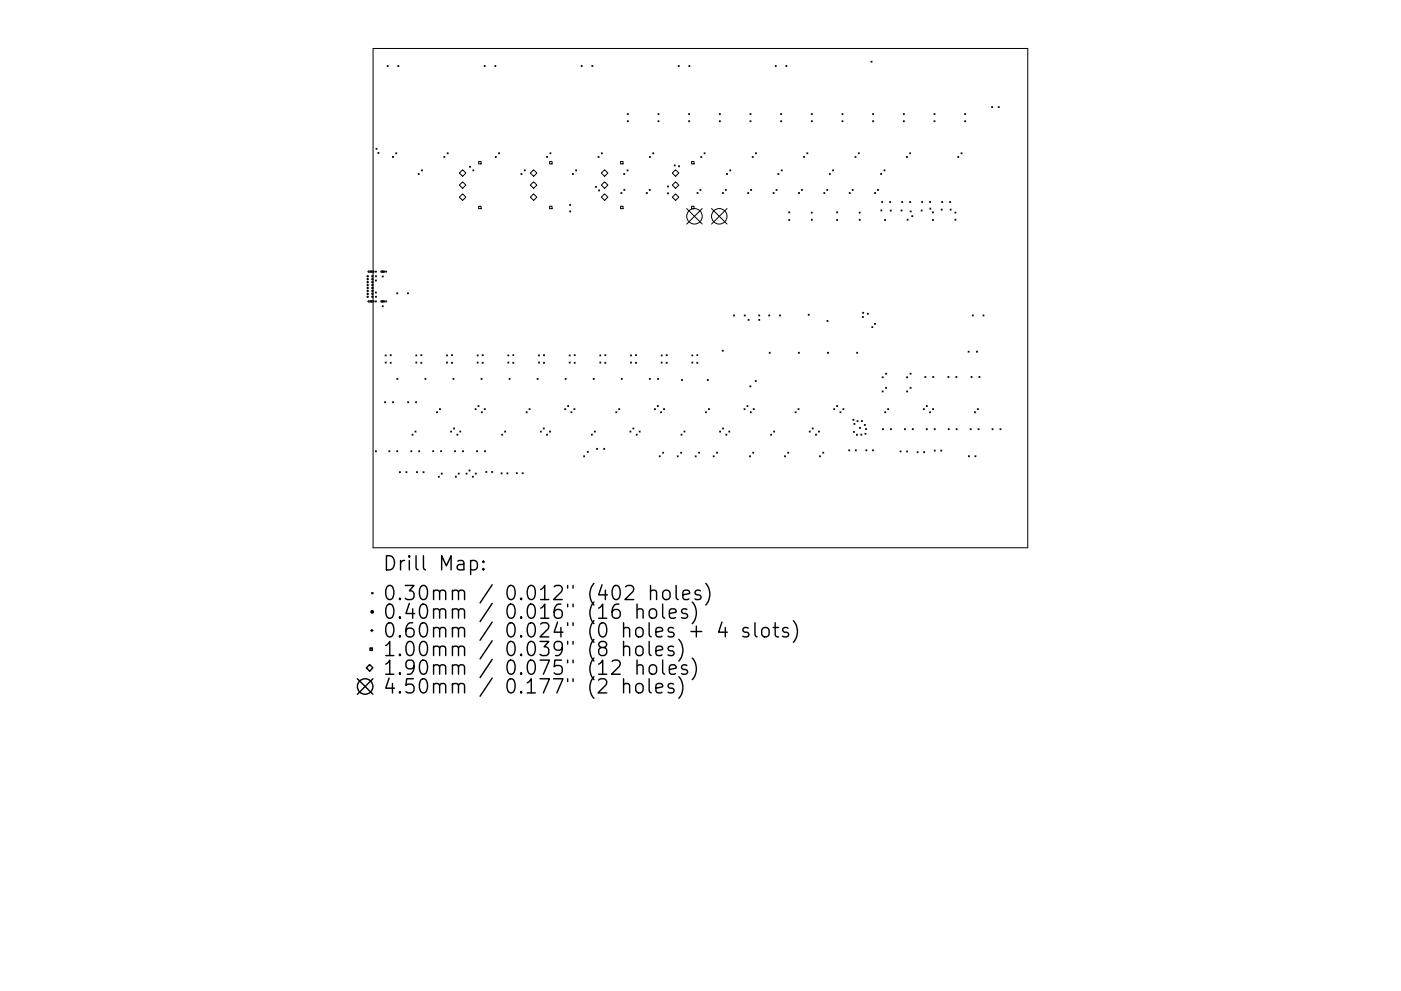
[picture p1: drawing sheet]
<svg xmlns="http://www.w3.org/2000/svg" width="297mm" height="210mm" viewBox="0 0 297 210" stroke-linecap="round" stroke-linejoin="round" font-family="sans-serif">
<defs><g id="words">
<g font-size="4.2">
<text x="81.1" y="121.1">Drill Map:</text>
<text x="81.1" y="127.4">0.30mm / 0.012&quot; (402 holes)</text>
<text x="81.1" y="131.3">0.40mm / 0.016&quot; (16 holes)</text>
<text x="81.1" y="135.3">0.60mm / 0.024&quot; (0 holes + 4 slots)</text>
<text x="81.1" y="139.2">1.00mm / 0.039&quot; (8 holes)</text>
<text x="81.1" y="143.2">1.90mm / 0.075&quot; (12 holes)</text>
<text x="81.1" y="147.2">4.50mm / 0.177&quot; (2 holes)</text>
</g>
</g></defs>
<g fill="none" stroke="#000" stroke-width=".21">
<path d="M79.1 10.3h138.8v105.9h-138.8zM82.1 13.9l.2 .2M82.3 13.9l-.2 .2M84.3 13.9l.3 .2M84.6 13.9l-.3 .2M102.7 13.9l.2 .2M102.9 13.9l-.2 .2M104.9 13.9l.2 .2M105.1 13.9l-.2 .2M123.2 13.9l.2 .2M123.4 13.9l-.2 .2M125.5 13.9l.2 .2"/>
<path d="M125.7 13.9l-.2 .2M143.8 13.9l.2 .2M144 13.9l-.2 .2M146.1 13.9l.2 .2M146.3 13.9l-.2 .2M164.4 13.9l.2 .2M164.6 13.9l-.2 .2M166.6 13.9l.2 .2M166.8 13.9l-.2 .2M184.7 13l.2 .2M184.9 13l-.2 .2M79.7 31.5l.2 .2"/>
<path d="M79.9 31.5l-.2 .2M80.1 32.3l.2 .2M80.3 32.3l-.2 .2M83.2 33.2l.2 .2M83.4 33.2l-.2 .2M83.9 32.4l.2 .2M84.1 32.4l-.2 .2M88.7 36.8l.2 .2M88.9 36.8l-.2 .2M89.4 36l.2 .3M89.6 36l-.2 .3M94.1 33.2l.2 .2"/>
<path d="M94.3 33.2l-.2 .2M94.8 32.4l.2 .2M95 32.4l-.2 .2M98.1 36l.7 .7-.7 .7-.7-.7zM98.1 38.6l.7 .7-.7 .7-.7-.7zM99.6 35.3l.2 .2M99.8 35.3l-.2 .2M100.2 36l.3 .3M100.5 36l-.3 .3M101.5 34.3h.5v.5h-.5zM105 33.2l.2 .2M105.2 33.2l-.2 .2"/>
<path d="M105.7 32.4l.2 .2M105.9 32.4l-.2 .2M110.4 36.8l.3 .2M110.7 36.8l-.3 .2M111.1 36l.3 .3M111.4 36l-.3 .3M113.1 36l.7 .7-.7 .7-.7-.7zM113.1 38.6l.7 .7-.7 .7-.7-.7zM115.9 33.2l.2 .2M116.1 33.2l-.2 .2M116.5 34.3h.5v.5h-.5zM116.6 32.4l.2 .2"/>
<path d="M116.8 32.4l-.2 .2M121.3 36.8l.3 .2M121.6 36.8l-.3 .2M122 36l.3 .3M122.3 36l-.3 .3M126.3 39.5l.2 .2M126.5 39.5l-.2 .2M126.8 33.2l.2 .2M127 33.2l-.2 .2M127.5 32.4l.2 .2M127.7 32.4l-.2 .2M128.2 36l.7 .7-.7 .7-.7-.7z"/>
<path d="M128.2 38.6l.7 .7-.7 .7-.7-.7zM131.6 34.3h.5v.5h-.5zM132.2 36.8l.3 .2M132.5 36.8l-.3 .2M132.9 36l.3 .3M133 24.1l.2 .2M133 25.6l.2 .2M133.2 36l-.3 .3M133.2 24.1l-.2 .2M133.2 25.6l-.2 .2M137.7 33.2l.2 .2M137.9 33.2l-.2 .2"/>
<path d="M138.4 32.4l.2 .2M138.6 32.4l-.2 .2M139.5 24.1l.2 .2M139.5 25.6l.2 .2M139.7 24.1l-.2 .2M139.7 25.6l-.2 .2M141.5 39.5l.2 .2M141.7 39.5l-.2 .2M142.5 39.3l.7-.7 .7 .7-.7 .7zM143 35l.2 .2M143.2 35l-.2 .2M143.2 36l.7 .7-.7 .7-.7-.7z"/>
<path d="M143.9 35.2l.2 .2M144.1 35.2l-.2 .2M146 24.1l.2 .2M146 25.6l.2 .2M146.2 25.6l-.2 .2M146.2 24.1l-.2 .2M146.6 34.3h.5v.5h-.5zM148.6 33.2l.2 .2M148.8 33.2l-.2 .2M149.3 32.4l.2 .2M149.5 32.4l-.2 .2M152.5 24.1l.2 .2"/>
<path d="M152.5 25.6l.2 .2M152.7 25.6l-.2 .2M152.7 24.1l-.2 .2M154 36.8l.3 .2M154.3 36.8l-.3 .2M154.7 36l.2 .3M154.9 36l-.2 .3M159 24.1l.2 .2M159 25.6l.2 .2M159.2 24.1l-.2 .2M159.2 25.6l-.2 .2M159.5 33.2l.2 .2"/>
<path d="M159.7 33.2l-.2 .2M160.2 32.4l.2 .2M160.4 32.4l-.2 .2M164.9 36.8l.2 .2M165.1 36.8l-.2 .2M165.5 24.1l.2 .2M165.5 25.6l.2 .2M165.6 36l.2 .3M165.7 24.1l-.2 .2M165.7 25.6l-.2 .2M165.8 36l-.2 .3M170.4 33.2l.2 .2"/>
<path d="M170.6 33.2l-.2 .2M171.1 32.4l.2 .2M171.3 32.4l-.2 .2M172 24.1l.2 .2M172 25.6l.2 .2M172.2 24.1l-.2 .2M172.2 25.6l-.2 .2M175.8 36.8l.2 .2M176 36.8l-.2 .2M176.5 36l.2 .3M176.7 36l-.2 .3M178.5 24.1l.2 .2"/>
<path d="M178.5 25.6l.2 .2M178.7 24.1l-.2 .2M178.7 25.6l-.2 .2M181.3 33.2l.2 .2M181.5 33.2l-.2 .2M182 32.4l.2 .2M182.2 32.4l-.2 .2M185 24.1l.2 .2M185 25.6l.2 .2M185.2 24.1l-.2 .2M185.2 25.6l-.2 .2M186.7 36.8l.2 .2"/>
<path d="M186.9 36.8l-.2 .2M187.4 36l.2 .3M187.6 36l-.2 .3M191.5 24.1l.2 .2M191.5 25.6l.2 .2M191.7 24.1l-.2 .2M191.7 25.6l-.2 .2M192.2 33.2l.2 .2M192.4 33.2l-.2 .2M192.9 32.4l.2 .2M193.1 32.4l-.2 .2M198 24.1l.2 .2"/>
<path d="M198 25.6l.2 .2M198.2 24.1l-.2 .2M198.2 25.6l-.2 .2M203.1 33.2l.2 .2M203.3 33.2l-.2 .2M203.8 32.4l.2 .2M204 32.4l-.2 .2M204.5 24.1l.2 .2M204.5 25.6l.2 .2M204.7 24.1l-.2 .2M204.7 25.6l-.2 .2M210.2 22.6l.3 .2"/>
<path d="M210.5 22.6l-.3 .2M211.6 22.6l.2 .2M211.8 22.6l-.2 .2M78 57.5h1.2l.1 .1-1.2 .1zM78.5 57.6h.4M78.7 57.4v.4M79.6 59.4l.2 .2M79.6 57.5l.2 .2M79.6 58.5l.2 .2M79.8 59.4l-.2 .2M79.8 57.5l-.2 .2M79.8 58.5l-.2 .2"/>
<path d="M80.8 57.5h.6l.2 .1-.8 .1zM80.9 57.6h.5M81 58.5l.3 .3M81.1 57.4v.4M81.3 58.5l-.3 .3M81.8 57.5l.2 .2M82 57.5l-.2 .2M97.4 41.8l.7-.7 .7 .7-.7 .7zM101.5 43.8h.5v.5h-.5zM112.4 41.8l.7-.7 .7 .7-.7 .7zM116.5 43.8h.5v.5h-.5zM120.8 43.4l.2 .2"/>
<path d="M120.8 44.7l.2 .3M121 43.4l-.2 .2M121 44.7l-.2 .3M126.9 40.3l.2 .2M127.1 40.3l-.2 .2M127.5 41.8l.7-.7 .7 .7-.7 .7zM131.6 43.8h.5v.5h-.5zM131.6 40.8l.3 .3M131.9 40.8l-.3 .3M132.3 40.2l.2 .2M132.5 40.2l-.2 .2M137 40.8l.2 .3"/>
<path d="M137.2 40.8l-.2 .3M137.6 40.2l.3 .2M137.9 40.2l-.3 .2M141.5 40.9l.2 .2M141.7 40.9l-.2 .2M142.5 41.8l.7-.7 .7 .7-.7 .7zM145.6 44.3l3.3 3.2M146.6 43.8h.5v.5h-.5zM147.8 40.8l.2 .3M148 40.8l-.2 .3M148.4 40.2l.2 .2M148.6 40.2l-.2 .2"/>
<path d="M148.9 44.3l-3.3 3.2M150.9 44.3l3.2 3.2M153.2 40.8l.2 .3M153.4 40.8l-.2 .3M153.8 40.2l.2 .2M154 40.2l-.2 .2M154.1 44.3l-3.2 3.2M158.5 40.8l.3 .3M158.8 40.8l-.3 .3M159.2 40.2l.2 .2M159.4 40.2l-.2 .2M163.9 40.8l.2 .3"/>
<path d="M164.1 40.8l-.2 .3M164.5 40.2l.3 .2M164.8 40.2l-.3 .2M167.2 44.9l.3 .3M167.2 46.6l.3 .2M167.5 44.9l-.3 .3M167.5 46.6l-.3 .2M169.3 40.8l.2 .3M169.5 40.8l-.2 .3M169.9 40.2l.2 .2M170.1 40.2l-.2 .2M172 45l.2 .2"/>
<path d="M172 46.5l.2 .2M172.2 45l-.2 .2M172.2 46.5l-.2 .2M174.7 40.8l.2 .3M174.9 40.8l-.2 .3M175.3 40.2l.2 .2M175.5 40.2l-.2 .2M177.4 44.9l.2 .3M177.4 46.6l.2 .2M177.6 44.9l-.2 .3M177.6 46.6l-.2 .2M180 40.8l.3 .3"/>
<path d="M180.3 40.8l-.3 .3M180.7 40.2l.2 .2M180.9 40.2l-.2 .2M182.2 45l.2 .2M182.2 46.5l.2 .2M182.4 45l-.2 .2M182.4 46.5l-.2 .2M185.4 40.8l.2 .3M185.6 40.8l-.2 .3M186 40.2l.3 .2M186.3 40.2l-.3 .2M186.8 44.5l.2 .3"/>
<path d="M186.9 42.8l.3 .2M187 44.5l-.2 .3M187.2 42.8l-.3 .2M187.5 46.6l.3 .2M187.8 46.6l-.3 .2M188.6 42.8l.2 .2M188.7 44.6l.3 .2M188.8 42.8l-.2 .2M189 44.6l-.3 .2M191 44.5l.2 .3M191.2 42.8l.2 .2M191.2 44.5l-.2 .3"/>
<path d="M191.4 42.8l-.2 .2M192.3 46.5l.2 .2M192.5 46.5l-.2 .2M192.9 42.8l.2 .2M193 44.7l.2 .3M193.1 42.8l-.2 .2M193.2 44.7l-.2 .3M193.3 45.8l.2 .2M193.5 45.8l-.2 .2M195.3 44.6l.2 .2M195.4 42.8l.2 .2M195.5 44.6l-.2 .2"/>
<path d="M195.6 42.8l-.2 .2M197.1 42.8l.2 .2M197.2 44.2l.2 .2M197.3 42.8l-.2 .2M197.4 44.2l-.2 .2M197.7 44.9l.2 .3M197.7 46.6l.2 .2M197.9 44.9l-.2 .3M197.9 46.6l-.2 .2M199.5 44.4l.3 .2M199.7 42.8l.2 .2M199.8 44.4l-.3 .2"/>
<path d="M199.9 42.8l-.2 .2M201.3 42.8l.3 .2M201.4 44.4l.3 .2M201.6 42.8l-.3 .2M201.7 44.4l-.3 .2M202.5 45l.2 .2M202.5 46.5l.2 .2M202.7 45l-.2 .2M202.7 46.5l-.2 .2M78 63.9l1.2-.1 .1 .2-1.2 .1zM78.5 63.9h.4M78.7 63.7v.5"/>
<path d="M79.6 62l.2 .2M79.6 63.8l.2 .3M79.6 62.9l.2 .2M79.8 62l-.2 .2M79.8 63.8l-.2 .3M79.8 62.9l-.2 .2M80.8 63.9l.7-.1 .1 .2-.8 .1zM80.9 63.9h.5M81 64.9l.3 .2M81.1 63.7v.5M81.3 64.9l-.3 .2M81.7 75.3l.2 .2"/>
<path d="M81.7 76.8l.2 .2M81.8 63.8l.2 .3M81.9 75.3l-.2 .2M81.9 76.8l-.2 .2M82 63.8l-.2 .3M82.7 75.3l.2 .2M82.7 76.9l.2 .2M82.9 75.3l-.2 .2M82.9 76.9l-.2 .2M84.1 62.1l.2 .2M84.3 62.1l-.2 .2M86.4 62.1l.2 .2"/>
<path d="M86.6 62.1l-.2 .2M88.2 75.3l.2 .2M88.2 76.8l.2 .2M88.4 75.3l-.2 .2M88.4 76.8l-.2 .2M89.2 75.3l.2 .2M89.2 76.9l.2 .2M89.4 75.3l-.2 .2M89.4 76.9l-.2 .2M94.7 75.3l.2 .2M94.7 76.8l.2 .2M94.9 75.3l-.2 .2"/>
<path d="M94.9 76.8l-.2 .2M95.7 75.3l.2 .2M95.7 76.9l.2 .2M95.9 75.3l-.2 .2M95.9 76.9l-.2 .2M101.2 75.3l.2 .2M101.2 76.8l.2 .2M101.4 75.3l-.2 .2M101.4 76.8l-.2 .2M102.2 75.3l.2 .2M102.2 76.9l.2 .2M102.4 75.3l-.2 .2"/>
<path d="M102.4 76.9l-.2 .2M107.7 75.3l.2 .2M107.7 76.8l.2 .2M107.9 75.3l-.2 .2M107.9 76.8l-.2 .2M108.7 75.3l.2 .2M108.7 76.9l.2 .2M108.9 75.3l-.2 .2M108.9 76.9l-.2 .2M114.2 75.3l.2 .2M114.2 76.8l.2 .2M114.4 75.3l-.2 .2"/>
<path d="M114.4 76.8l-.2 .2M115.2 75.3l.2 .2M115.2 76.9l.2 .2M115.4 75.3l-.2 .2M115.4 76.9l-.2 .2M120.7 75.3l.2 .2M120.7 76.8l.2 .2M120.9 76.8l-.2 .2M120.9 75.3l-.2 .2M121.7 75.3l.3 .2M121.7 76.9l.3 .2M122 75.3l-.3 .2"/>
<path d="M122 76.9l-.3 .2M127.2 75.3l.2 .2M127.2 76.8l.2 .2M127.4 75.3l-.2 .2M127.4 76.8l-.2 .2M128.2 75.3l.3 .2M128.2 76.9l.3 .2M128.5 75.3l-.3 .2M128.5 76.9l-.3 .2M133.7 75.3l.2 .2M133.7 76.8l.2 .2M133.9 75.3l-.2 .2"/>
<path d="M133.9 76.8l-.2 .2M134.7 75.3l.3 .2M134.7 76.9l.3 .2M135 75.3l-.3 .2M135 76.9l-.3 .2M140.2 75.3l.2 .2M140.2 76.8l.2 .2M140.4 75.3l-.2 .2M140.4 76.8l-.2 .2M141.2 76.9l.3 .2M141.2 75.3l.3 .2M141.5 75.3l-.3 .2"/>
<path d="M141.5 76.9l-.3 .2M146.7 75.3l.2 .2M146.7 76.8l.2 .2M146.9 75.3l-.2 .2M146.9 76.8l-.2 .2M147.7 75.3l.3 .2M147.7 76.9l.3 .2M148 75.3l-.3 .2M148 76.9l-.3 .2M153.1 74.3l.2 .2M153.3 74.3l-.2 .2M155.5 66.8l.2 .2"/>
<path d="M155.7 66.8l-.2 .2M157.8 66.8l.2 .2M158 66.8l-.2 .2M158.6 67.8l.2 .2M158.8 67.8l-.2 .2M160.9 66.8l.2 .2M160.9 67.8l.2 .2M161.1 66.8l-.2 .2M161.1 67.8l-.2 .2M163 66.8l.2 .2M163.1 74.7l.2 .3M163.2 66.8l-.2 .2"/>
<path d="M163.3 74.7l-.2 .3M165.3 66.8l.2 .2M165.5 66.8l-.2 .2M169.3 74.7l.2 .3M169.5 74.7l-.2 .3M171.4 66.7l.2 .2M171.6 66.7l-.2 .2M175.3 68l.3 .2M175.4 74.7l.3 .3M175.6 68l-.3 .2M175.7 74.7l-.3 .3M181.6 74.7l.2 .3"/>
<path d="M181.8 74.7l-.2 .3M182.8 67.1l.2 .3M182.9 66.3l.2 .2M183 67.1l-.2 .3M183.1 66.3l-.2 .2M183.9 66.5l.2 .2M184.1 66.5l-.2 .2M184.8 69.3l.3 .2M185.1 69.3l-.3 .2M185.4 68.6l.2 .2M185.6 68.6l-.2 .2M187 79.9l.2 .3"/>
<path d="M187.2 79.9l-.2 .3M187.8 79.2l.2 .2M188 79.2l-.2 .2M192.2 79.9l.2 .3M192.4 79.9l-.2 .3M192.9 79.2l.3 .2M193.2 79.2l-.3 .2M196.1 79.9l.2 .2M196.3 79.9l-.2 .2M197.8 79.9l.2 .2M198 79.9l-.2 .2M201 79.9l.2 .2"/>
<path d="M201.2 79.9l-.2 .2M202.7 79.9l.2 .2M202.9 79.9l-.2 .2M205.3 74.5l.2 .2M205.5 74.5l-.2 .2M205.9 79.9l.2 .2M206.1 79.9l-.2 .2M206.1 66.8l.3 .2M206.4 66.8l-.3 .2M207 74.5l.2 .2M207.2 74.5l-.2 .2M207.6 79.9l.2 .2"/>
<path d="M207.8 79.9l-.2 .2M208.4 66.8l.2 .2M208.6 66.8l-.2 .2M79.6 95.6l.2 .3M79.8 95.6l-.2 .3M81.5 85.2l.3 .3M81.8 85.2l-.3 .3M82.4 95.6l.3 .3M82.7 95.6l-.3 .3M83.2 85.2l.2 .3M83.4 85.2l-.2 .3M84.1 95.6l.2 .3"/>
<path d="M84.1 80.3l.3 .2M84.3 95.6l-.2 .3M84.4 80.3l-.3 .2M86.4 85.2l.3 .3M86.7 85.2l-.3 .3M87.1 95.6l.2 .3M87.3 95.6l-.2 .3M87.4 92.1l.2 .2M87.6 92.1l-.2 .2M88 91.5l.2 .2M88.1 85.2l.2 .3M88.2 91.5l-.2 .2"/>
<path d="M88.3 85.2l-.2 .3M88.8 95.6l.2 .3M89 95.6l-.2 .3M90.1 80.3l.2 .2M90.3 80.3l-.2 .2M91.7 95.6l.3 .3M92 95.6l-.3 .3M92.5 87.4l.3 .2M92.8 87.4l-.3 .2M93.2 86.7l.2 .2M93.4 86.7l-.2 .2M93.4 95.6l.2 .3"/>
<path d="M93.6 95.6l-.2 .3M95.5 91.5l.3 .2M95.8 91.5l-.3 .2M96 80.3l.3 .2M96.2 90.8l.2 .2M96.3 80.3l-.3 .2M96.4 90.8l-.2 .2M96.4 95.6l.2 .3M96.6 95.6l-.2 .3M96.9 92.1l.2 .2M97.1 92.1l-.2 .2M97.5 91.5l.2 .2"/>
<path d="M97.7 91.5l-.2 .2M98.1 95.6l.2 .3M98.3 95.6l-.2 .3M99.4 99.7l.3 .2M99.7 99.7l-.3 .2M100.7 86.7l.2 .2M100.9 86.7l-.2 .2M101 95.6l.3 .3M101.3 95.6l-.3 .3M101.3 86l.3 .3M101.6 86l-.3 .3M102 80.3l.2 .2"/>
<path d="M102 87.4l.3 .2M102.2 80.3l-.2 .2M102.3 87.4l-.3 .2M102.7 86.7l.2 .2M102.7 95.6l.2 .3M102.9 86.7l-.2 .2M102.9 95.6l-.2 .3M106.4 92.1l.2 .2M106.6 92.1l-.2 .2M107 91.5l.2 .2M107.2 91.5l-.2 .2M107.9 80.3l.3 .2"/>
<path d="M108.2 80.3l-.3 .2M111.6 87.4l.2 .2M111.8 87.4l-.2 .2M112.2 86.7l.2 .2M112.4 86.7l-.2 .2M113.9 80.3l.2 .2M114.1 80.3l-.2 .2M114.6 91.5l.2 .2M114.8 91.5l-.2 .2M115.2 90.8l.2 .2M115.4 90.8l-.2 .2M115.9 92.1l.2 .2"/>
<path d="M116.1 92.1l-.2 .2M116.5 91.5l.2 .2M116.7 91.5l-.2 .2M119.7 86.7l.3 .2M119.8 80.3l.2 .2M120 86.7l-.3 .2M120 80.3l-.2 .2M120.4 86l.2 .3M120.6 86l-.2 .3M121.1 87.4l.2 .2M121.3 87.4l-.2 .2M121.7 86.7l.2 .2"/>
<path d="M121.9 86.7l-.2 .2M123.7 96.7l.3 .2M124 96.7l-.3 .2M124.5 95.8l.2 .2M124.7 95.8l-.2 .2M125.4 92.1l.2 .2M125.6 92.1l-.2 .2M125.8 80.3l.2 .2M126 80.3l-.2 .2M126 91.5l.2 .2M126.2 91.5l-.2 .2M126.5 95.1l.2 .2"/>
<path d="M126.7 95.1l-.2 .2M128 95.1l.2 .2M128.2 95.1l-.2 .2M130.6 87.4l.2 .2M130.8 87.4l-.2 .2M131.2 86.7l.2 .2M131.4 86.7l-.2 .2M131.7 80.3l.2 .2M131.9 80.3l-.2 .2M133.6 91.5l.2 .2M133.8 91.5l-.2 .2M134.2 90.8l.2 .2"/>
<path d="M134.4 90.8l-.2 .2M134.9 92.1l.2 .2M135.1 92.1l-.2 .2M135.5 91.5l.2 .2M135.7 91.5l-.2 .2M137.7 80.3l.2 .2M137.9 80.3l-.2 .2M138.7 86.7l.3 .2M139 86.7l-.3 .2M139.4 86l.2 .3M139.4 80.3l.2 .2M139.6 86l-.2 .3"/>
<path d="M139.6 80.3l-.2 .2M139.8 96.7l.2 .2M140 96.7l-.2 .2M140.1 87.4l.2 .2M140.3 87.4l-.2 .2M140.5 95.9l.2 .3M140.7 86.7l.2 .2M140.7 95.9l-.2 .3M140.9 86.7l-.2 .2M143.6 96.7l.2 .2M143.8 96.7l-.2 .2M144.3 95.9l.2 .3"/>
<path d="M144.4 92.1l.2 .2M144.5 80.5l.2 .2M144.5 95.9l-.2 .3M144.6 92.1l-.2 .2M144.7 80.5l-.2 .2M145 91.5l.2 .2M145.2 91.5l-.2 .2M147.4 96.7l.2 .2M147.6 96.7l-.2 .2M148.1 95.9l.2 .3M148.3 95.9l-.2 .3M149.6 87.4l.2 .2"/>
<path d="M149.8 87.4l-.2 .2M150 80.5l.2 .2M150.2 80.5l-.2 .2M150.2 86.7l.2 .2M150.4 86.7l-.2 .2M151.2 96.7l.2 .2M151.4 96.7l-.2 .2M151.9 95.9l.3 .3M152.2 95.9l-.3 .3M152.6 91.5l.2 .2M152.8 91.5l-.2 .2M153.2 90.8l.2 .2"/>
<path d="M153.4 90.8l-.2 .2M153.9 92.1l.2 .2M154.1 92.1l-.2 .2M154.5 91.5l.2 .2M154.7 91.5l-.2 .2M157.7 86.7l.3 .2M158 86.7l-.3 .2M158.4 86l.2 .3M158.6 86l-.2 .3M158.9 96.7l.2 .2M159 81.9l.2 .2M159.1 87.4l.2 .2"/>
<path d="M159.1 96.7l-.2 .2M159.2 81.9l-.2 .2M159.3 87.4l-.2 .2M159.6 95.9l.2 .3M159.7 86.7l.2 .2M159.8 95.9l-.2 .3M159.9 86.7l-.2 .2M160.1 80.7l.2 .2M160.3 80.7l-.2 .2M163.4 92.1l.2 .2M163.6 92.1l-.2 .2M164 91.5l.2 .2"/>
<path d="M164.2 91.5l-.2 .2M166.3 96.7l.2 .2M166.5 96.7l-.2 .2M167 95.9l.2 .3M167.2 95.9l-.2 .3M168.6 87.4l.2 .2M168.8 87.4l-.2 .2M169.2 86.7l.2 .2M169.4 86.7l-.2 .2M171.6 91.5l.2 .2M171.8 91.5l-.2 .2M172.2 90.8l.2 .2"/>
<path d="M172.4 90.8l-.2 .2M172.9 92.1l.2 .2M173.1 92.1l-.2 .2M173.5 91.5l.2 .2M173.7 96.7l.3 .2M173.7 91.5l-.2 .2M174 96.7l-.3 .2M174.4 95.9l.3 .3M174.7 95.9l-.3 .3M176.8 86.7l.2 .2M177 86.7l-.2 .2M177.4 86l.2 .3"/>
<path d="M177.6 86l-.2 .3M178.1 87.4l.2 .2M178.3 87.4l-.2 .2M178.7 86.7l.2 .2M178.9 86.7l-.2 .2M180 95.4l.2 .3M180.2 95.4l-.2 .3M180.8 89l.2 .2M180.9 91.5l.3 .2M181 89.8l.3 .2M181 89l-.2 .2M181.2 91.5l-.3 .2"/>
<path d="M181.3 89.8l-.3 .2M181.3 95.4l.3 .3M181.6 95.4l-.3 .3M181.6 92.1l.2 .2M181.7 89.2l.2 .3M181.8 92.1l-.2 .2M181.9 89.2l-.2 .3M182.2 90.7l.2 .2M182.4 90.7l-.2 .2M182.5 92.1l.2 .2M182.6 89.2l.3 .2M182.7 92.1l-.2 .2"/>
<path d="M182.9 89.2l-.3 .2M183.2 90l.3 .3M183.4 91.9l.2 .2M183.5 90l-.3 .3M183.5 90.9l.2 .2M183.6 95.4l.2 .3M183.6 91.9l-.2 .2M183.7 90.9l-.2 .2M183.8 95.4l-.2 .3M185 95.4l.2 .3M185.2 95.4l-.2 .3M187 82.9l.2 .3"/>
<path d="M187.1 91l.2 .2M187.2 82.9l-.2 .3M187.3 91l-.2 .2M187.6 87.4l.2 .2M187.8 82.2l.2 .2M187.8 87.4l-.2 .2M188 82.2l-.2 .2M188.2 86.7l.2 .2M188.4 86.7l-.2 .2M188.8 91l.2 .2M189 91l-.2 .2M190.8 95.7l.2 .2"/>
<path d="M191 95.7l-.2 .2M191.7 91l.3 .2M192 91l-.3 .2M192.2 95.7l.2 .2M192.2 82.9l.2 .3M192.4 95.7l-.2 .2M192.4 82.9l-.2 .3M192.9 82.2l.3 .2M193.2 82.2l-.3 .2M193.4 91l.2 .2M193.6 91l-.2 .2M194.4 95.8l.3 .3"/>
<path d="M194.7 95.8l-.3 .3M195.8 86.7l.2 .2M195.8 95.8l.3 .3M196 86.7l-.2 .2M196.1 95.8l-.3 .3M196.4 86l.2 .3M196.4 91l.2 .2M196.6 86l-.2 .3M196.6 91l-.2 .2M197.1 87.4l.2 .2M197.3 87.4l-.2 .2M197.7 86.7l.2 .2"/>
<path d="M197.9 86.7l-.2 .2M198.1 91l.2 .2M198.1 95.5l.2 .2M198.3 91l-.2 .2M198.3 95.5l-.2 .2M199.5 95.5l.2 .2M199.7 95.5l-.2 .2M201 91l.3 .2M201.3 91l-.3 .2M202.7 91l.2 .2M202.9 91l-.2 .2M205.3 96.7l.2 .2"/>
<path d="M205.5 96.7l-.2 .2M205.7 91l.2 .2M205.9 91l-.2 .2M206.6 87.4l.2 .2M206.7 96.7l.2 .2M206.8 87.4l-.2 .2M206.9 96.7l-.2 .2M207.2 86.7l.2 .2M207.4 91l.2 .2M207.4 86.7l-.2 .2M207.6 91l-.2 .2M210.3 91l.3 .2"/>
<path d="M210.6 91l-.3 .2M212 91l.2 .2M212.2 91l-.2 .2M84.7 100.1l.2 .2M84.9 100.1l-.2 .2M86.1 100.1l.2 .2M86.3 100.1l-.2 .2M88.3 100.1l.2 .2M88.5 100.1l-.2 .2M89.7 100.1l.2 .2M89.9 100.1l-.2 .2M92.9 101l.2 .3"/>
<path d="M93.1 101l-.2 .3M93.5 100.4l.3 .2M93.8 100.4l-.3 .2M96.5 101l.2 .3M96.7 101l-.2 .3M97.2 100.4l.2 .2M97.4 100.4l-.2 .2M98.8 100.4l.2 .2M99 100.4l-.2 .2M100.1 101l.3 .3M100.4 101l-.3 .3M100.8 100.4l.2 .2"/>
<path d="M101 100.4l-.2 .2M103 100l.2 .3M103.2 100l-.2 .3M104.2 100l.3 .3M104.5 100l-.3 .3M106.2 100.3l.3 .2M106.5 100.3l-.3 .2M107.5 100.3l.2 .2M107.7 100.3l-.2 .2M109.5 100.3l.2 .2M109.7 100.3l-.2 .2M110.7 100.3l.2 .2"/>
<path d="M110.9 100.3l-.2 .2"/>
<circle cx="78" cy="59.2" r=".15"/>
<circle cx="78" cy="59.9" r=".15"/>
<circle cx="78" cy="58.6" r=".15"/>
<circle cx="78.9" cy="59.9" r=".15"/>
<circle cx="78.9" cy="59.2" r=".15"/>
<circle cx="78.9" cy="58.6" r=".15"/>
<circle cx="147.2" cy="45.9" r="1.64"/>
<circle cx="152.5" cy="45.9" r="1.64"/>
<circle cx="78" cy="60.5" r=".15"/>
<circle cx="78" cy="61.1" r=".15"/>
<circle cx="78" cy="63" r=".15"/>
<circle cx="78" cy="62.3" r=".15"/>
<circle cx="78" cy="61.7" r=".15"/>
<circle cx="78.9" cy="60.5" r=".15"/>
<circle cx="78.9" cy="61.1" r=".15"/>
<circle cx="78.9" cy="63" r=".15"/>
<circle cx="78.9" cy="62.3" r=".15"/>
<circle cx="78.9" cy="61.7" r=".15"/>
</g>
<g fill="none" stroke="#000" stroke-width=".3">
<path d="M99.8 119.1l.8-.2 .6 .6v.8l-.3 .5-.3 .1-.8-.1M102.5 119.1l.1 .1-.1 .1-.1-.1 .1-.1v.2M78.4 137.5h.6v.5h-.6zM78.6 133.8h.5M78.8 125.7l.3 .3M78.8 133.6v.4M79.1 125.7l-.3 .3M102.5 120.6l.1 .2-.1 .1-.1-.1 .1-.2v.3M132.2 137.4a.74 .74 0 0 1 1.3 .1v1.6M132.2 136.1v3M134.9 137.4a.81 .81 0 0 1 .8-.3 .81 .81 0 0 1 .7 .6v.8a.81 .81 0 0 1-.8 .6 .81 .81 0 0 1-.8-.6v-.8zM135.1 129.5a.74 .74 0 0 1 1.3 .1v1.6"/>
<path d="M135.1 128.2v3M137.6 136.1v2.6l.5 .4M137.9 125.5a.74 .74 0 0 1 1.3 .1v1.6M137.9 129.3a.81 .81 0 0 1 1.3 .4v.9a.81 .81 0 0 1-.8 .6 .81 .81 0 0 1-.8-.6v-.9zM137.9 124.2v3M139.1 138.1l1.4-.3-.1-.6-.9-.1-.4 .4v1.2l.1 .2 .3 .2 .9-.2M140.5 128.2v2.5l.4 .5M140.6 125.5a.81 .81 0 0 1 .8-.3 .81 .81 0 0 1 .7 .6v.8a.81 .81 0 0 1-.8 .6 .81 .81 0 0 1-.8-.6v-.8zM141.9 130.2l1.5-.3-.2-.6-.8-.1-.5 .4v1.1l.2 .3 .3 .2 .8-.2M142.8 137.2l-.7-.1-.5 .4 .2 .4 1 .3 .1 .3-.1 .4-.3 .2-.9-.2M143.4 124.2v2.6l.4 .4M143.9 135.7a3.4 3.4 0 0 1 0 4.5"/>
<path d="M144.8 126.2l1.4-.3-.1-.5-.9-.2-.4 .4v1.2l.1 .3 .3 .1 .9-.1M145.6 129.3l-.7-.1-.4 .4 .1 .4 1 .3 .2 .3-.2 .4-.2 .2-.9-.2M146.5 134h2.3M146.8 127.7a3.4 3.4 0 0 1 0 4.6M146.8 139.6a3.4 3.4 0 0 1 0 4.6M147.6 132.8v2.3M148.5 125.4l-.7-.2-.4 .4 .1 .5 1 .3 .1 .2-.1 .5-.3 .1-.8-.1M149.6 123.8a3.4 3.4 0 0 1 0 4.6M153.1 132l-.7 2.1h1.8M153.8 133.1v2M158.6 133.3l-.7-.2-.4 .5 .1 .4 1 .3 .2 .3-.2 .4-.2 .1-.9-.1M160.1 132.1v2.6l.4 .4"/>
<path d="M161.6 133.4a.81 .81 0 0 1 .8-.3 .81 .81 0 0 1 .7 .6v.9a.81 .81 0 0 1-.8 .6 .81 .81 0 0 1-.8-.6v-.9zM163.9 133.1h1.2M164.4 132.1v2.6l.1 .3 .6 .1M167.1 133.3l-.7-.2-.5 .5 .2 .4 1 .3 .1 .3-.1 .4-.3 .1-.9-.1M168.2 131.7a3.4 3.4 0 0 1 0 4.6M75.8 144l3.3 3.3M77.7 141.7l.7-.7 .7 .7-.7 .7zM79.1 144l-3.3 3.3M132.2 145.3a.74 .74 0 0 1 1.3 .1v1.6M132.2 144v3M134.9 145.3a.81 .81 0 0 1 .8-.3 .81 .81 0 0 1 .7 .6v.8a.81 .81 0 0 1-.8 .6 .81 .81 0 0 1-.8-.6v-.8zM135.1 141.3a.74 .74 0 0 1 1.3 .2v1.5"/>
<path d="M135.1 140v3M137.6 144v2.6l.5 .4M137.8 141.3a.81 .81 0 0 1 .8-.3 .81 .81 0 0 1 .6 .6v.9a.81 .81 0 0 1-.8 .6 .81 .81 0 0 1-.8-.6v-.9zM139.1 146l1.4-.3-.1-.5-.9-.2-.4 .4v1.2l.1 .3 .3 .1 .9-.1M140.5 140v2.6l.4 .4M141.9 142l1.5-.2-.2-.6-.8-.2-.5 .5v1.1l.2 .3 .3 .1 .8-.1M142.8 145.2l-.7-.2-.5 .4 .2 .5 1 .3 .1 .2-.1 .5-.3 .1-.9-.1M143.9 143.6a3.4 3.4 0 0 1 0 4.6M145.6 141.2l-.7-.2-.4 .5 .1 .4 1 .3 .2 .3-.2 .4-.2 .1-.9-.1"/>
<circle cx="77.4" cy="145.7" r="1.64"/>
</g>
<circle cx="78.9" cy="129.8" r=".3" fill="#000" stroke="#000" stroke-width=".21"/>
<use href="#words"/>
</svg>
